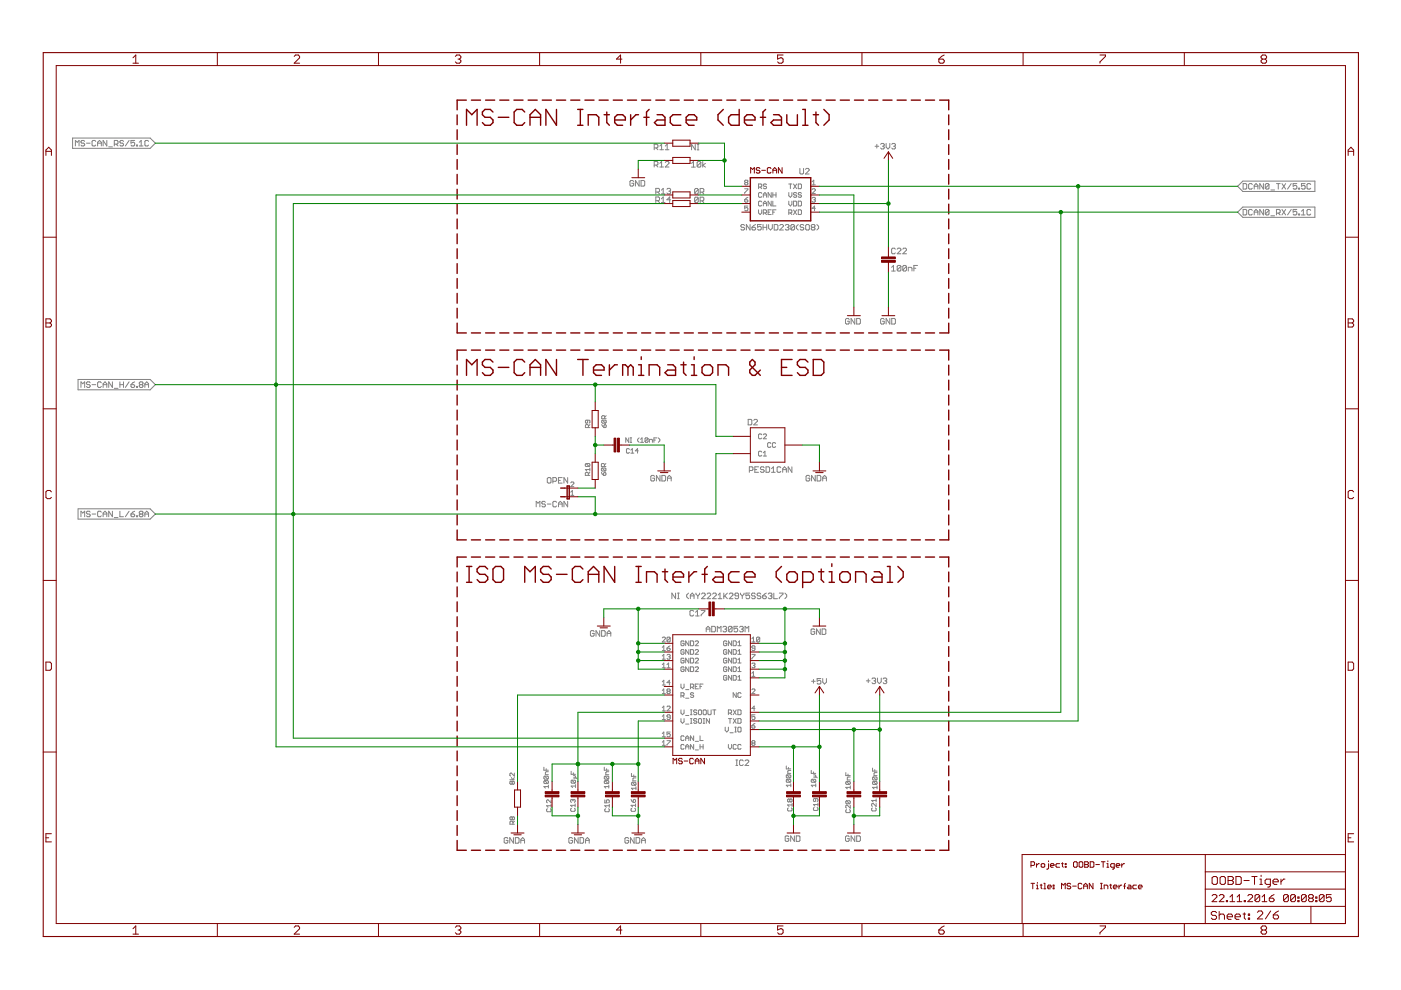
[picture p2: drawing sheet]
<svg xmlns="http://www.w3.org/2000/svg" width="297mm" height="210mm" viewBox="0 0 297 210" stroke-linecap="round" stroke-linejoin="round" font-family="sans-serif">
<g fill="none" stroke="#808080" stroke-width=".21">
<path d="M15.4 29.3h16.4l1.1 1.1-1.1 1.1h-16.4zM16 30.9v-1.1l.4 .4 .4-.4v1.1M17.9 30l-.2-.2h-.3l-.2 .4 .2 .2h.3l.2 .4-.2 .1h-.3l-.2-.1M18.3 30.4h.8M20.3 30l-.2-.2h-.4l-.2 .2v.8l.2 .1h.4l.2-.1M20.7 30.9v-.7l.4-.4 .4 .4v.7M20.7 30.4h.8M22.6 29.8v1.1l-.7-1.1v1.1M23.1 31.1h.7M24.2 30.6h.6l.2-.2v-.4l-.2-.2h-.6v1.1M24.6 30.6l.4 .3M26.2 30l-.2-.2h-.4l-.2 .2 .2 .4h.4l.2 .4-.2 .1h-.4l-.2-.1"/>
<path d="M27.4 29.8l-.8 1.1M28.6 29.8h-.8v.6l.4-.2 .4 .2v.4l-.2 .1h-.4l-.2-.1M29 30.8h.1v.1h-.1zM29.5 30.9h.8M29.5 30.2l.4-.4v1.1M31.5 30l-.2-.2h-.4l-.2 .2v.8l.2 .1h.4l.2-.1M134.3 38.5l-.2-.2h-.3l-.2 .2v.7l.2 .3h.3l.2-.3v-.3h-.4M135.5 38.3v1.2l-.8-1.2v1.2M135.9 38.3h.6l.2 .2v.7l-.2 .3h-.6zM138.7 35h.6l.2-.2v-.4l-.2-.2h-.6v1.2M138.7 31.4h.6l.2-.2v-.4l-.2-.2h-.6v1.1M139.1 35l.4 .4"/>
<path d="M139.1 31.4l.4 .3M139.9 35.4h.8M139.9 31.7h.8M139.9 34.6l.4-.4v1.2M139.9 31l.4-.4v1.1M141.1 34.4l.2-.2h.3l.2 .2v.2l-.7 .8h.7M141.1 31.7h.7M141.1 31l.4-.4v1.1M146.6 34.6l.4-.4v1.2M146.6 35.4h.8M147.4 30.6v1.2l-.8-1.2v1.2M147.8 31.8h.4"/>
<path d="M147.8 30.6h.4M148 30.6v1.2M148.6 34.5v.7l-.2 .2h-.4l-.2-.2M148.6 34.5l-.2-.3h-.4l-.2 .3v.7M148.6 34.5l-.8 .7M149 34.2v1.2M149.6 34.6l-.6 .4 .6 .4M158.1 38.7l-.2 .2 .2 .3h.3l.2-.2-.2-.3M158.1 38.7l-.2-.2 .2-.3 .5 .2-.2 .3M158.1 38.7h.3M160.8 39.7h.5l.2-.2v-.3l-.2-.2h-.5v1M161.2 39.7l.3 .3"/>
<path d="M162.5 39.2l-.2-.2-.5 .2 .2 .3h.3l.2 .2-.2 .3h-.3l-.2-.2M167.2 39h.7M167.6 39v1M168.2 39l.7 1M168.9 39l-.7 1M169.2 39h.6l.1 .2v.6l-.1 .2h-.6zM169.6 35.7v1l.2 .2h.4l.2-.2v-1M170.8 35.9l.2-.2h.4l.2 .2v.2l-.8 .8h.8M172.2 39.2h.7M172.2 38.5l.3-.3v1M185.5 31h.8M185.9 30.6v.8"/>
<path d="M186.7 30.6l.2-.2h.4l.2 .2-.2 .4M187.1 31h.2M187.3 31l.2 .2-.2 .4h-.4l-.2-.2M187.9 30.4v.8l.4 .4 .4-.4v-.8M189.1 30.6l.2-.2h.4l.1 .2-.1 .4M189.4 31h.3M189.7 31l.1 .2-.1 .4h-.4l-.2-.2M262.4 39.5l1.1-1.1h15.3v2.2h-15.3zM263.6 38.9h.5l.2 .2v.8l-.2 .2h-.5zM265.5 39.1l-.2-.2h-.4l-.2 .2v.8l.2 .2h.4l.2-.2M265.9 39.5h.8M267.9 38.9v1.2l-.8-1.2v1.2"/>
<path d="M269 39.1l-.1-.2h-.4l-.2 .2v.8M269 39.1v.8l-.1 .2h-.4l-.2-.2M269 39.1l-.7 .8M270.6 38.9h.8M271 38.9v1.2M271.8 38.9l.8 1.2M272.6 38.9l-.8 1.2M273.8 38.9l-.8 1.2M275 38.9h-.8v.6l.4-.2 .4 .2v.4l-.3 .2h-.3l-.2-.2M275.3 39.9h.2v.2h-.2zM276.7 38.9h-.8v.6l.4-.2 .4 .2v.4l-.2 .2h-.4l-.2-.2M277.9 39.1l-.2-.2h-.4l-.2 .2v.8l.2 .2h.4l.2-.2"/>
<path d="M139 40.7h.6l.2-.2v-.4l-.2-.2h-.6v1.2M139 42.5h.6l.2-.1v-.4l-.2-.2h-.6v1.1M139.4 40.7l.4 .4M139.4 42.5l.4 .4M140.2 41.1h.8M140.2 40.3l.4-.4v1.2M140.2 42.2l.4-.4v1.1M140.2 42.9h.8M141.4 40.1l.2-.2h.4l.2 .2-.2 .4M141.8 40.5h.2M142 40.5l.2 .2-.2 .4h-.4l-.2-.2M142.2 42.4h-.8l.6-.6v1.1"/>
<path d="M148 40.2l-.2-.2h-.3l-.2 .2v.7M148 42l-.2-.2h-.3l-.2 .2v.8M148 40.2v.7l-.2 .2h-.3l-.2-.2M148 42v.8l-.2 .2h-.3l-.2-.2M148 40.2l-.7 .7M148 42l-.7 .8M148.4 40.7h.6l.2-.1v-.4l-.2-.2h-.6v1.1M148.4 42.6h.6l.2-.2v-.4l-.2-.2h-.6v1.2M148.8 40.7l.4 .4M148.8 42.6l.4 .4M157.9 47.8l-.3-.2h-.3l-.2 .4 .2 .2h.3l.3 .4-.3 .2h-.3l-.2-.2M157.9 40h.7l-.7 1"/>
<path d="M157.9 42.4h.5l.2 .3-.2 .2h-.3l-.2-.2zM158.6 43.7h-.7v.5l.3-.2 .4 .2v.3l-.2 .2h-.3l-.2-.2M158.6 41.8l-.7 .6M159 47.6v1.2l-.8-1.2v1.2M159.4 48.2h.6l.2 .4-.2 .2h-.4l-.2-.2zM160.2 47.6l-.8 .6M160.8 44.5v.6l.4 .4 .3-.4v-.6M161.4 47.6h-.8v.6l.4-.2 .4 .2v.4l-.2 .2h-.4l-.2-.2M161.5 41l-.2-.2h-.3l-.2 .2v.7l.2 .1 .5-.1M161.5 42.8l-.2-.1h-.3l-.2 .1v.7l.2 .2h.3l.2-.2M161.8 48.2h.8M161.8 47.6v1.2"/>
<path d="M161.8 43.7v-.7l.4-.3 .3 .3v.7M161.8 41.8v-.6l.4-.4 .3 .4v.6M161.8 45.1h.5l.2-.4-.2-.2h-.5v1M161.8 43.2h.7M161.8 41.3h.7M162.2 45.1l.3 .4M162.6 47.6v1.2M162.9 45h.3M163 47.6v.8l.4 .4 .3-.4v-.8M163.5 40.8v1l-.6-1v1M163.5 44.5h-.6v1h.6M163.5 42.7v1l-.6-1v1"/>
<path d="M163.9 45h.3M163.9 40.8v1M163.9 42.7v1h.6M163.9 41.3h.6M164.1 47.6h.6l.2 .2v.8l-.2 .2h-.6zM164.5 44.5h-.6v1M164.5 40.8v1M165.3 47.8l.2-.2h.4l.2 .2v.2l-.8 .8h.8M166.5 47.8l.2-.2h.4l.2 .2-.2 .4M166.9 48.2h.2M167.1 48.2l.2 .2-.2 .4h-.4l-.2-.2M167.2 40.8v.7l.4 .3 .3-.3v-.7"/>
<path d="M167.2 42.7v.6l.4 .4 .3-.4v-.6M167.2 45.1h.5l.2-.4-.2-.2h-.5v1M167.6 45.1l.3 .4M168.2 42.7h.5l.2 .1v.7l-.2 .2h-.5zM168.2 44.5l.7 1M168.5 47.8v.8l-.2 .2h-.4l-.2-.2M168.5 47.8l-.2-.2h-.4l-.2 .2v.8M168.5 47.8l-.8 .8M168.9 41l-.2-.2h-.3l-.2 .2 .2 .3h.3l.2 .2-.2 .3-.5-.1M168.9 44.5l-.7 1M169.2 47.6l-.4 .4v.4l.4 .4M169.2 44.5h.6l.1 .2v.6l-.1 .2h-.6z"/>
<path d="M169.2 42.7h.6l.1 .1v.7l-.1 .2h-.6zM169.9 41l-.1-.2h-.4l-.2 .2 .2 .3h.4l.1 .2-.1 .3-.6-.1M170.4 47.8l-.2-.2h-.4l-.1 .2 .1 .4h.4l.2 .2-.2 .4h-.4l-.1-.2M170.8 47.8l.2-.2h.4l.2 .2v.8l-.2 .2h-.4l-.2-.2zM172.2 48.2l-.2-.2 .2-.4h.4l.2 .2-.2 .4M172.2 48.2l-.2 .2 .2 .4h.4l.2-.2-.2-.4M172.2 48.2h.4M172.2 42l.2-.2h.3l.2 .2-.2 .4M172.2 40.2l.2-.2h.3l.2 .2v.2l-.7 .6h.7M172.5 42.4h.2M172.7 42.4l.2 .1-.2 .4h-.3l-.2-.2M172.9 44.2h-.7l.5-.5v1"/>
<path d="M173.2 47.6l.4 .4v.4l-.4 .4M189 56.7l.4-.4v1.2M189 57.5h.8M189.8 52.8l-.2-.2h-.3l-.3 .2v.8l.3 .2h.3l.2-.2M190.2 52.8l.2-.2h.4l.2 .2v.2l-.8 .8h.8M191 56.5v.8l-.2 .2h-.4l-.2-.2M191 56.5l-.2-.2h-.4l-.2 .2v.8M191 56.5l-.8 .8M191.4 52.8l.2-.2h.4l.2 .2v.2l-.8 .8h.8M192.2 56.5v.8l-.2 .2h-.4l-.2-.2M192.2 56.5l-.2-.2h-.4l-.2 .2v.8M192.2 56.5l-.8 .8"/>
<path d="M192.6 57.5v-.8h.6l.2 .2v.6M193.8 56.9h.4M194.5 56.3h-.7v1.2M262.4 45l1.1-1.1h15.3v2.2h-15.3zM263.6 44.4h.5l.2 .2v.8l-.2 .2h-.5zM265.5 44.6l-.2-.2h-.4l-.2 .2v.8l.2 .2h.4l.2-.2M265.9 45.6v-.8l.4-.4 .4 .4v.8M265.9 45h.8M265.9 40.1v-.8l.4-.4 .4 .4v.8M267.9 44.4v1.2l-.8-1.2v1.2M269 44.6v.8l-.1 .2h-.4l-.2-.2M269 44.6l-.1-.2h-.4l-.2 .2v.8"/>
<path d="M269 44.6l-.7 .8M269.5 45.8h.7M269.5 40.3h.7M270.6 45.2h.6l.2-.2v-.4l-.2-.2h-.6v1.2M271 45.2l.4 .4M271.8 44.4l.8 1.2M272.6 44.4l-.8 1.2M273.8 44.4l-.8 1.2M275 44.4h-.8v.6l.4-.2 .4 .2v.4l-.3 .2h-.3l-.2-.2M275.3 45.4h.2v.2h-.2zM275.9 45.6h.8M275.9 44.8l.4-.4v1.2"/>
<path d="M277.9 44.6l-.2-.2h-.4l-.2 .2v.8l.2 .2h.4l.2-.2M180 67.7l-.1-.2h-.4l-.2 .2v.8l.2 .2h.4l.1-.2v-.4h-.3M181.2 67.5v1.2l-.8-1.2v1.2M181.6 67.5h.6l.2 .2v.8l-.2 .2h-.6zM187.5 67.7l-.2-.2h-.4l-.2 .2v.8l.2 .2h.4l.2-.2v-.4h-.4M188.7 67.5v1.2l-.8-1.2v1.2M189.1 67.5h.6l.1 .2v.8l-.1 .2h-.6zM16.6 80.5h15.2l1.1 1.1-1.1 1.1h-15.2zM17.2 82.1v-1.1l.3 .4 .4-.4v1.1M19.1 81.2l-.2-.2h-.4l-.2 .2 .2 .4h.4l.2 .1-.2 .4h-.4l-.2-.2M19.5 81.6h.8M21.5 81.2l-.2-.2h-.4l-.2 .2v.7l.2 .2h.4l.2-.2"/>
<path d="M21.9 82.1v-.7l.4-.4 .3 .4v.7M21.9 81.6h.7M23.8 81v1.1l-.7-1.1v1.1M24.2 82.3h.8M25.4 81v1.1M25.4 81.6h.8M26.2 81v1.1M27.4 81l-.8 1.1M27.8 81.6h.6l.2 .3-.2 .2h-.4l-.2-.2zM28.6 81l-.8 .6M29 81.9h.1v.2h-.1zM29.7 81.6l-.2-.2 .2-.4h.4l.2 .2-.2 .4"/>
<path d="M29.7 81.6l-.2 .1 .2 .4h.4l.2-.2-.2-.3M29.7 81.6h.4M30.7 82.1v-.7l.4-.4 .4 .4v.7M30.7 81.6h.8M124.3 98.3l-.2 .5 .2 .1h.6M124.3 98.3h.6l.2 .1-.2 .5M124.3 98.3l.6 .6M124.6 89.1l-.2 .6-.3-.1 .2-.5h.6l.2 .1-.2 .5M124.8 90.7v-.5l-.5-.2-.2 .7h1M125.1 99.5h-1l.3 .4M125.1 99.2v.7M125.1 90l-.3 .3"/>
<path d="M127.6 90l.5 .7M127.7 99.2l-.2 .2 .2 .5h.6M127.7 99.2h.6l.2 .2-.2 .5M127.7 99.2l.6 .7M127.7 89.1h.7l.1 .1-.1 .5M127.7 89.1l-.1 .1v.4l.1 .1h.7M127.7 89.1l.7 .6M128.1 98.9v-.5l-.4-.1-.2 .6h1M128.2 88.8v-.5l-.1-.2h-.4l-.1 .2v.5h.9M128.2 90l.3 .2-.1 .5h-.3zM128.5 98.3l-.4 .3M128.5 88.1l-.3 .4"/>
<path d="M133.3 92.8v1l-.6-1v1M133.5 95.3l-.2-.2-.5 .2v.6l.2 .2 .5-.2M133.6 93.8h.3M133.6 92.8h.3M133.8 96.1h.6M133.8 95.4l.3-.3v1M133.8 92.8v1M135.3 95.6h-.6l.5-.5v1M135.5 92.8l-.3 .4v.3l.3 .3M135.8 93.8h.6M135.8 93.2l.3-.4v1M137.4 93v.6l-.2 .2h-.3l-.1-.2"/>
<path d="M137.4 93l-.5-.2-.1 .2v.6M137.4 93l-.6 .6M137.7 93.8v-.6h.5l.1 .1v.5M138.6 93.3h.4M139.3 92.8h-.7v1M139.6 92.8l.3 .4v.3l-.3 .3M158.6 88.9h.6l.2 .2v.8l-.2 .2h-.6zM158.9 99.8h.5l.2-.2v-.4l-.2-.2h-.5v1.1M159.8 89.1l.2-.2h.4l.2 .2v.2l-.8 .8h.8M160 99.6h.4M160.8 99h-.8v1.1h.8M161.5 92.2l-.2-.2h-.3l-.2 .2v.7l.2 .1h.3l.2-.1"/>
<path d="M161.5 95.8l-.2-.1h-.3l-.2 .1v.7l.2 .2h.3l.2-.2M161.8 92.2l.2-.2h.3l.2 .2-.7 .8h.7M161.8 96.7h.7M161.8 96l.4-.3v1M162 99.2l-.2-.2h-.4l-.2 .2 .2 .4h.4l.2 .2-.2 .3h-.4l-.2-.2M162.4 99h.6l.2 .2v.7l-.2 .2h-.6zM163.4 94l-.1-.1h-.4l-.1 .1v.7l.1 .1h.4l.1-.1M163.6 99.4l.4-.4v1.1M164.4 94l-.1-.1h-.4l-.1 .1v.7l.1 .1h.4l.1-.1M165.5 99.2l-.1-.2h-.4l-.2 .2v.7l.2 .2h.4l.1-.2M165.9 99.6h.8M167.9 99v1.1l-.8-1.1v1.1"/>
<path d="M16.6 107.9h15.2l1.1 1.1-1.1 1.1h-15.2zM17.2 109.6v-1.2l.3 .4 .4-.4v1.2M19.1 108.6l-.2-.2h-.4l-.2 .2 .2 .4h.4l.2 .2-.2 .4h-.4l-.2-.2M19.5 109h.8M21.5 108.6l-.2-.2h-.4l-.2 .2v.8l.2 .2h.4l.2-.2M21.9 109h.7M21.9 109.6v-.8l.4-.4 .3 .4v.8M23.8 108.4v1.2l-.7-1.2v1.2M24.2 109.7h.8M25.4 108.4v1.2h.8M27.4 108.4l-.8 1.2M27.8 109h.6l.2 .4-.2 .2h-.4l-.2-.2z"/>
<path d="M28.6 108.4l-.8 .6M29 109.4h.1v.2h-.1zM29.7 109l-.2-.2 .2-.4h.4l.2 .2-.2 .4M29.7 109h.4M29.7 109l-.2 .2 .2 .4h.4l.2-.2-.2-.4M30.7 109h.8M30.7 109.6v-.8l.4-.4 .4 .4v.8M113.7 107.5v-1.2l.4 .4 .4-.4v1.2M115.6 106.5l-.2-.2h-.3l-.2 .2 .2 .4h.3l.2 .2-.2 .4h-.3l-.2-.2M116 101.5l.2-.2h.4l.2 .2v.7l-.2 .2h-.4l-.2-.2zM116 106.9h.8M117.2 102h.6l.2-.1v-.4l-.2-.2h-.6v1.1"/>
<path d="M118 106.5l-.2-.2h-.4l-.2 .2v.8l.2 .2h.4l.2-.2M118.4 107.5v-.8l.4-.4 .4 .4v.8M118.4 101.9h.4M118.4 106.9h.8M119.2 101.3h-.8v1.1h.8M120.4 101.3v1.1l-.8-1.1v1.1M120.4 106.3v1.2l-.8-1.2v1.2M121 102.4l.2-.2 .5 .2-.7 .8h.7M121 104.4l.3-.4v1M121 105h.7M124.7 100.8v-.5l-.1-.1h-.3l-.2 .1v.5h1M125.1 100.2l-.4 .3"/>
<path d="M127.5 100.2l.5 .6M128 100.3l.3-.1 .2 .4-.5 .2zM138.8 101l-.2-.2h-.4l-.2 .2v.8l.2 .2h.4l.2-.2v-.4h-.4M139.9 100.8v1.2l-.7-1.2v1.2M140.3 100.8h.6l.2 .2v.8l-.2 .2h-.6zM141.5 101.4h.8M141.5 102v-.8l.4-.4 .4 .4v.8M163.6 100.1h.8M165.9 100.1v-.7l.4-.4 .4 .4v.7M171.7 101l-.2-.2h-.4l-.2 .2v.8l.2 .2h.4l.2-.2v-.4h-.4M172.8 100.8v1.2l-.7-1.2v1.2M173.2 100.8h.6l.2 .2v.8l-.2 .2h-.6z"/>
<path d="M174.4 102v-.8l.4-.4 .4 .4v.8M174.4 101.4h.8M126 133.9l-.2-.2h-.4l-.2 .2v.8l.2 .2h.4l.2-.2v-.4h-.4M127.1 133.7v1.2l-.7-1.2v1.2M127.6 133.7h.5l.2 .2v.8l-.2 .2h-.5zM128.7 134.3h.8M128.7 134.9v-.8l.4-.4 .4 .4v.8M140.4 135.3l.2-.2 .5 .2-.7 .8h.7M140.4 137.3l.3-.4v1M140.4 139.1l.3-.4v1.1M140.4 137.9h.7M140.4 139.8h.7"/>
<path d="M141.4 137.4h.5l.2 .4-.2 .1h-.3zM141.4 138.9l.2-.2h.3l.2 .2-.2 .4M141.8 139.3h.1M141.9 139.3l.2 .1-.2 .4h-.3l-.2-.2M142.1 135.3v.6l-.2 .2h-.3l-.2-.2M142.1 135.3l-.2-.2h-.3l-.2 .2v.6M142.1 135.3l-.7 .6M142.1 136.9l-.7 .5M143.2 125.8v1.1l-.7-1.1v1.1M143.6 126.9h.4M143.6 125.8h.4M143.8 125.8v1.1"/>
<path d="M145 139.7l-.1-.1-.5 .1v.7l.5 .2 .1-.2v-.3h-.3M145 136.1l-.1-.2-.5 .2v.6l.5 .2 .1-.2v-.3h-.3M145 137.9l-.1-.2-.5 .2v.7l.5 .1 .1-.5h-.3M146 125.8l-.4 .4v.3l.4 .4M146 135.9v1l-.6-1v1M146 137.7v1l-.6-1v1M146 139.6v1l-.6-1v1M146.4 126.9v-.7l.4-.4 .4 .4v.7M146.4 126.3h.8M146.4 135.9h.5l.2 .2v.6l-.2 .2h-.5zM146.4 137.7h.5l.2 .2v.7l-.2 .1h-.5zM146.4 139.6h.5l.2 .1v.7l-.2 .2h-.5z"/>
<path d="M147.1 129.6l-.2-.2h-.4l-.2 .2v.8l.2 .2h.4l.2-.2M147.4 136.1l.2-.2h.3l.2 .2-.7 .8h.7M147.4 137.9l.2-.2h.3l.2 .2v.2l-.7 .6h.7M147.4 139.7l.2-.1h.3l.2 .1-.7 .9h.7M147.5 130.6h.8M147.5 129.8l.4-.4v1.2M147.6 125.8v.2l.4 .3M148 126.3v.6M148.3 125.8v.2l-.3 .3M148.7 129.4h.7v.2l-.7 .8v.2M148.7 126l.2-.2h.4l.2 .2v.2l-.8 .7h.8M149.7 134v-.8l.4-.4 .4 .4v.8"/>
<path d="M149.7 133.4h.8M149.9 126l.2-.2h.4l.2 .2v.2l-.8 .7h.8M150.9 132.8h.6l.2 .2v.8l-.2 .2h-.6zM151.1 126l.2-.2h.4l.2 .2v.2l-.8 .7h.8M152.1 134v-1.2l.4 .4 .4-.4v1.2M152.3 126.9h.8M152.3 126.2l.4-.4v1.1M153.3 133l.2-.2h.3l.3 .2-.3 .4M153.5 125.8v1.1M153.6 133.4h.2M153.6 126.3l.6 .6M153.8 133.4l.3 .2-.3 .4h-.3l-.2-.2"/>
<path d="M154.1 136.1l-.2-.2h-.3l-.2 .2v.6l.2 .2h.3l.2-.2v-.3h-.3M154.1 137.9l-.2-.2h-.3l-.2 .2v.7l.2 .1h.3l.2-.1v-.4h-.3M154.1 139.7l-.2-.1h-.3l-.2 .1v.7l.2 .2h.3l.2-.2v-.3h-.3M154.2 125.8l-.7 .7M154.6 126l.2-.2h.4l.2 .2v.2l-.8 .7h.8M155.1 135.9v1l-.7-1v1M155.1 137.7v1l-.7-1v1M155.1 139.6v1l-.7-1v1M155.2 133v.8l-.2 .2h-.4l-.2-.2M155.2 133l-.2-.2h-.4l-.2 .2v.8M155.2 133l-.8 .8M155.4 135.9h.5l.2 .2v.6l-.2 .2h-.5z"/>
<path d="M155.4 137.7h.5l.2 .2v.7l-.2 .1h-.5zM155.4 139.6h.5l.2 .1v.7l-.2 .2h-.5zM156.4 132.8h-.8v.6l.4-.2 .4 .2v.4l-.2 .2h-.4l-.2-.2M156.4 136.2l.4-.3v1M156.4 138.1l.4-.4v1M156.4 139.9l.4-.3v1M156.4 136.9h.7M156.4 138.7h.7M156.6 126.3h-.6l-.2-.1 .2-.4h.4l.2 .2v.7l-.2 .2h-.4l-.2-.2M156.8 133l.2-.2h.4l.2 .2-.2 .4M157 125.8v.2l.4 .3M157.2 133.4h.2"/>
<path d="M157.4 133.4l.2 .2-.2 .4h-.4l-.2-.2M157.4 126.3v.6M157.8 125.8v.2l-.4 .3M158 134v-1.2l.4 .4 .3-.4v1.2M158.9 125.8h-.7v.5l.4-.1 .3 .1v.4l-.2 .2h-.4l-.1-.2M159.4 138.7h.7l-.7 1.1M159.4 135.4l.3-.3v1M159.4 136.1h.7M160.1 137.4h-.5l-.2-.1 .2-.4 .5 .2v.7l-.2 .1-.5-.1M160.1 126l-.2-.2h-.4l-.2 .4 .2 .1h.4l.2 .4-.2 .2h-.4l-.2-.2M161.1 135.3v.6l-.2 .2h-.3l-.2-.2M161.1 135.3l-.2-.2h-.3l-.2 .2v.6"/>
<path d="M161.1 135.3l-.7 .6M161.3 126l-.2-.2h-.4l-.2 .4 .2 .1h.4l.2 .4-.2 .2h-.4l-.2-.2M161.7 126.3h.6l.2 .4-.2 .2h-.4l-.2-.2zM162.5 125.8l-.8 .5M162.9 126l.2-.2h.4l.2 .2-.2 .3M163.3 126.3h.2M163.5 126.3l.2 .2-.2 .4h-.4l-.2-.2M164.1 125.8v1.1h.7M165.2 125.8h.8v.2l-.8 .7v.2M166.4 125.8l.4 .4v.3l-.4 .4M172.7 133.5l-.2-.2h-.4l-.1 .2v.8l.1 .2h.4l.2-.2v-.4h-.4M173.9 133.3v1.2l-.8-1.2v1.2"/>
<path d="M174.3 133.3h.6l.2 .2v.8l-.2 .2h-.6zM140.4 146.4l.3-.3v1M140.4 140.9l.3-.3v1M140.4 144.6l.3-.4v1M140.4 150.1l.3-.4v1M140.4 151.9l.3-.3v.9M140.4 155.5l.3-.3v1M140.4 157.4l.3-.4v1M140.4 147.1h.7M140.4 141.6h.7M140.4 158h.7M140.4 156.2h.7"/>
<path d="M140.4 152.5h.7M140.4 145.2h.7M140.4 150.7h.7M141.4 149.9l.2-.2h.3l.2 .2-.7 .8h.7M141.4 157h.7l-.7 1M141.4 141.6h.7M141.4 140.9l.4-.3v1M141.6 146.6l-.2 .1 .2 .4h.3l.2-.2-.2-.3M141.6 146.6l-.2-.2 .2-.3h.3l.2 .1-.2 .4M141.6 146.6h.3M142.1 152.1h-.5l-.2-.2 .2-.3h.3l.2 .1v.7l-.2 .1h-.3l-.2-.1M142.1 155.2h-.7v.5l.4-.2 .3 .2v.3l-.2 .2h-.3l-.2-.2"/>
<path d="M142.1 144.7h-.7l.5-.5v1M144.4 145v.7l.3 .3 .3-.3v-.7M144.4 147.5h.5l.1-.5-.1-.1h-.5v1M144.4 150.5v.7l.3 .3 .3-.3v-.7M144.4 152.4v.6l.3 .4 .3-.4v-.6M144.7 147.5l.3 .4M145 141.5l-.1-.1-.5 .1v.7l.5 .2 .1-.2v-.3h-.3M145 156.2l-.1-.2-.5 .2v.6l.1 .2 .5-.2M145 158l-.1-.2-.5 .2v.7l.1 .1 .5-.1M145.4 148h.6M145.4 157v-.7l.3-.3 .3 .3v.7M145.4 158.8v-.6l.3-.4 .3 .4v.6"/>
<path d="M145.4 158.3h.6M145.4 156.5h.6M145.4 153.5h.6M145.4 146.2h.6M145.4 151.7h.6M146 141.4v1l-.6-1v1M146.4 145.7h.5l.2-.2v-.3l-.2-.2h-.5v1M146.4 141.4h.5l.2 .1v.7l-.2 .2h-.5zM146.4 153.4h.3M146.4 152.4h.3M146.4 151.5h.3M146.4 150.5h.3"/>
<path d="M146.6 150.5v1M146.6 152.4v1M146.7 145.7l.4 .3M147.1 147l-.2-.1h-.3l-.2 .3 .5 .2 .2 .3-.2 .2h-.3l-.2-.2M147.1 156v1l-.7-1v1M147.1 157.8v1l-.7-1v1M147.4 141.5l.2-.1 .5 .1-.7 .9h.7M147.4 159h.7M147.4 157.2h.7M147.4 145.5h.3M147.7 150.7l-.1-.2h-.4l-.1 .4 .1 .1h.4l.1 .4-.1 .1h-.4l-.1-.1M147.7 152.5l-.1-.1h-.4l-.1 .3 .1 .2h.4l.1 .3-.1 .2h-.4l-.1-.2"/>
<path d="M148.1 145h-.7v1h.7M148.1 150.7l.2-.2 .4 .2v.7l-.1 .1-.5-.1zM148.3 152.4l.4 .1v.7l-.1 .2-.5-.2v-.7zM148.4 158.3h.7M148.4 156v1h.7M148.4 157.8v1M148.4 145.5h.3M149.1 150.7l.1-.2h.4l.2 .2v.7l-.2 .1h-.4l-.1-.1zM149.1 145h-.7v1M149.1 157.8v1M149.1 153.4h.3M149.1 152.4h.3"/>
<path d="M149.2 152.4v1M150.1 150.5v.9l.2 .1h.3l.2-.1v-.9M150.4 152.4v1l-.6-1v1M151.1 150.5h.7M151.4 150.5v1M153.8 154.2v.7l.3 .3 .3-.3v-.7M154.1 143.4l-.2-.2h-.3l-.2 .2v.7l.2 .1 .5-.1v-.4h-.3M154.1 141.5l-.2-.1-.5 .1v.7l.2 .2h.3l.2-.2v-.3h-.3M154.4 151.2h.5l.2-.2v-.3l-.2-.2h-.5v1M154.4 157.8v.7l.4 .3 .3-.3v-.7M154.4 152.4h.7M154.8 152.4v1"/>
<path d="M154.8 155.4h.6M154.8 151.2l.3 .3M155.1 141.4v1l-.7-1v1M155.1 143.2v1l-.7-1v1M155.4 141.4h.5l.2 .1v.7l-.2 .2h-.5zM155.4 143.2h.5l.2 .2v.7l-.2 .1h-.5zM155.4 152.4l.7 1M155.4 150.5l.7 1M155.8 155.2h.3M155.8 154.2h.3M156 154.2v1M156.1 158l-.2-.2-.5 .2v.7l.2 .1 .5-.1"/>
<path d="M156.1 146.9v1l-.7-1v1M156.1 152.4l-.7 1M156.1 150.5l-.7 1M156.4 150.5h.6l.1 .2v.7l-.1 .1h-.6zM156.4 152.4h.6l.1 .1v.7l-.1 .2h-.6zM156.4 144.2h.7M156.4 141.7l.4-.3v1M156.4 143.6l.4-.4v1M156.4 142.4h.7M156.4 140.6h.7M156.6 154.2h.4l.1 .1v.7l-.1 .2h-.4l-.2-.2v-.7zM157.1 147l-.1-.1h-.4l-.2 .1v.7l.2 .2h.4l.1-.2"/>
<path d="M157.1 158l-.1-.2h-.4l-.2 .2v.7l.2 .1 .5-.1M159.4 146.2l.2-.1 .5 .1-.7 .9h.7M159.4 140.7l.5-.1 .2 .1-.2 .4M159.4 153.9h.5l.2 .3-.5 .2-.2-.2zM159.4 142.7l.3-.3v1M159.4 143.4h.7M159.6 157.5l-.2-.1 .2-.4 .5 .2-.2 .3M159.6 157.5l-.2 .2 .2 .3 .5-.1-.2-.4M159.6 157.5h.3M159.7 141.1h.2M159.9 141.1l.2 .1-.2 .4-.5-.2M160.1 151.6h-.7v.5l.3-.2 .4 .2-.2 .4-.5-.1"/>
<path d="M160.1 153.4l-.7 .5M160.1 150.2h-.7l.5-.5v1M172.1 144.4h.7M172.5 144.1v.7M174 143.9h-.8v.5l.5-.1 .3 .1v.4l-.2 .2h-.4l-.2-.2M174.4 143.9v.7l.4 .4 .4-.4v-.7M183.7 144.4h.8M184.1 144v.7M184.9 144l.2-.2h.4l.2 .2-.2 .4M185.3 144.4h.2M185.5 144.4l.2 .1-.2 .4h-.4l-.2-.2M186.1 143.8v.7l.3 .4 .4-.4v-.7"/>
<path d="M187.2 144l.2-.2h.4l.2 .2-.2 .4M187.6 144.4h.2M187.8 144.4l.2 .1-.2 .4h-.4l-.2-.2M107.7 177.8l-.2-.2h-.4l-.2 .2v.8l.2 .2h.4l.2-.2v-.4h-.4M108.1 165.3h1M108.4 164.9l.3 .4 .4-.4M108.6 165.8l-.2-.1-.3 .1 .2 .5 .3-.2M108.6 165.8l.1-.1 .4 .1-.2 .5-.3-.2M108.6 165.8v.3M108.6 173.3l-.2-.1-.3 .1 .2 .5 .3-.1M108.6 173.3v.4M108.6 173.3l.2-.1 .3 .1-.2 .5-.3-.1"/>
<path d="M108.8 174.8v-.5l-.2-.2h-.3l-.2 .2v.5h1M108.9 177.6v1.2l-.8-1.2v1.2M109.1 163.9v.6l-.7-.6-.3 .2v.3l.2 .1M109.1 174.1l-.3 .3M109.3 177.6h.5l.2 .2v.8l-.2 .2h-.5zM110.4 178.2h.8M110.4 178.8v-.8l.4-.4 .4 .4v.8M115.3 162.7v.6h1M115.5 164.6l-.2 .1v.3l.2 .2h.6M115.5 164.6h.6l.2 .1-.2 .5M115.5 165.5h.6l.2 .2-.2 .4M115.5 165.5l-.2 .5 .2 .1h.6"/>
<path d="M115.5 165.5l.6 .6M115.5 164.6l.6 .6M115.8 163v.3M116.1 171.5l-.2 .1 .2 .5h.6l.1-.2-.1-.4M116.3 166.8h-1l.3 .3M116.3 166.5v.6M116.3 163.6h-.5l-.2 .2v.5h.7M116.8 169.6v.6l-.6-.6-.3 .1 .2 .5M116.8 170.5v.7M116.8 170.8h-.9l.3 .4M121.1 163.5v.7h.9M121.2 171.4l-.2 .1 .2 .5h.6l.1-.1-.1-.5"/>
<path d="M121.2 165.4h.7l.1 .2-.1 .5M121.2 165.4l-.1 .2 .1 .5h.7M121.2 165.4l.7 .7M121.4 177.8l-.2-.2h-.4l-.2 .2v.8l.2 .2h.4l.2-.2v-.4h-.4M121.5 169.7l-.2-.2-.3 .2 .2 .4M121.5 169.7l.1-.2 .3 .2-.1 .4M121.5 169.7v.1M121.6 165h.6l.1 .1M121.6 164.5h.3l.1 .1-.1 .4M121.6 163.9v.3M121.9 170.8h-.9l.3 .3M121.9 170.4v.7"/>
<path d="M122 166.7h-.9l.3 .3M122 166.3v.7M122.6 177.6v1.2l-.8-1.2v1.2M123 177.6h.5l.2 .2v.8l-.2 .2h-.5zM124.1 178.2h.8M124.1 178.8v-.8l.4-.4 .4 .4v.8M128.1 162.7v.6h1M128.2 169.6v.6h.5l-.2-.5 .5-.1 .2 .1-.2 .5M128.3 164.6l-.2 .1v.3l.2 .2h.6M128.3 165.5l-.2 .5 .2 .1h.6M128.3 165.5h.6l.2 .2-.2 .4M128.3 164.6h.6l.2 .1-.2 .5"/>
<path d="M128.3 165.5l.6 .6M128.3 164.6l.6 .6M128.4 171.5l-.2 .1 .2 .5h.6l.2-.2-.2-.4M128.6 163v.3M129.1 166.8h-1l.3 .3M129.1 163.6h-.5l-.2 .2v.5h.7M129.1 166.5v.6M129.2 170.8h-1l.3 .4M129.2 170.5v.7M133.3 177.8l-.2-.2h-.4l-.2 .2v.8l.2 .2h.4l.2-.2v-.4h-.4M133.8 169.5l.5 .6M133.9 164v.6h.9"/>
<path d="M133.9 171.4l-.1 .1 .1 .5h.7l.1-.1v-.4l-.1-.1M134 165.9l-.1 .4 .1 .2h.7M134 165.9h.7l.1 .1-.1 .5M134 165.9l.7 .6M134.3 169.7l.3-.2 .1 .2v.3l-.4 .1zM134.4 164.3v.3M134.5 177.6v1.2l-.8-1.2v1.2M134.7 170.4v.7M134.7 170.8h-.9l.3 .3M134.8 164.9l-.6 .2v.5h.6M134.8 167.1h-.9l.3 .3M134.8 166.8v.6"/>
<path d="M134.9 177.6h.5l.2 .2v.8l-.2 .2h-.5zM136 178.2h.8M136 178.8v-.8l.4-.4 .4 .4v.8M156 162.3h.4M156 161.1h.4M156.2 161.1v1.2M157.6 161.3l-.2-.2h-.4l-.2 .2v.8l.2 .2h.4l.2-.2M158 161.3l.2-.2h.4l.1 .2v.2l-.7 .8h.7M166.7 162.4v.6h1M166.9 164.3h.6l.2 .1-.2 .5M166.9 165.2h.6l.2 .2v.3l-.2 .2M166.9 165.2l-.2 .5 .2 .2h.6"/>
<path d="M166.9 164.3l-.2 .1 .2 .5h.6M166.9 165.2l.6 .7M166.9 164.3l.6 .6M167.1 171.3l-.1 .1 .1 .5h.7l.1-.1v-.4l-.1-.1M167.2 162.7v.3M167.2 177.4l-.2-.2h-.3l-.2 .2v.8l.2 .2h.3l.2-.2v-.4h-.3M167.4 169.6l.2-.2 .3 .2v.3l-.1 .1-.4-.1M167.4 169.6l-.1-.2-.3 .2 .1 .4 .3-.1M167.4 169.6v.3M167.7 166.5h-1l.3 .3M167.7 166.2v.6M167.7 163.3h-.5l-.2 .2v.5h.7"/>
<path d="M167.9 170.3v.7M167.9 170.7h-.9l.3 .3M168.4 177.2v1.2l-.8-1.2v1.2M168.8 177.2h.6l.2 .2v.8l-.2 .2h-.6zM172 163.3v.7h1M172.2 165.2l-.2 .5 .2 .2h.6M172.2 165.2h.6l.2 .2-.2 .5M172.2 165.2l.6 .7M172.5 164.3l.5 .1-.2 .4M172.5 164.8h.6l.2 .1M172.5 163.7v.3M172.6 171.2l-.1 .2 .1 .4h.6l.2-.1-.2-.5"/>
<path d="M172.9 169.3v.5l-.1 .1-.3-.1 .1-.5h.6l.2 .2v.3l-.2 .1M173 166.5h-1l.3 .3M173 166.2v.6M173.4 170.6h-.9l.3 .3M173.4 170.3v.6M179.3 163.8v.6h1M179.5 165.7l-.2 .1 .2 .5h.6M179.5 165.7h.6l.2 .1-.2 .5M179.5 169.8l-.2 .1 .2 .5h.6M179.5 169.8h.6l.2 .1-.2 .5M179.5 171.7l-.2 .1 .2 .5h.6l.2-.2v-.3l-.2-.1M179.5 165.7l.6 .6"/>
<path d="M179.5 169.8l.6 .6M179.8 164.1v.3M180 177.4l-.1-.2h-.4l-.2 .2v.8l.2 .2h.4l.1-.2v-.4h-.3M180.3 166.9h-1l.3 .4M180.3 164.7h-.5l-.2 .2v.5h.7M180.3 166.6v.7M180.3 170.7v.6l-.8-.6-.2 .2 .2 .4M181.2 177.2v1.2l-.8-1.2v1.2M181.6 177.2h.6l.2 .2v.8l-.2 .2h-.6zM185 171.3l-.2 .1 .2 .5h.6l.2-.1v-.4l-.2-.1M185 162.9v.6h.9M185.1 164.7h.7l.1 .2v.3l-.1 .2"/>
<path d="M185.1 165.7h.7l.1 .1-.1 .5M185.1 165.7l-.1 .1 .1 .5h.7M185.1 164.7l-.1 .5 .1 .2h.7M185.1 165.7l.7 .6M185.1 164.7l.7 .7M185.5 163.2v.3M185.8 170.3v.7l-.8-.7-.2 .2 .2 .5M185.8 169.4v.6M185.8 169.7h-1l.3 .3M185.9 166.9h-.9l.3 .4M185.9 166.6v.7M185.9 163.8h-.4l-.2 .2v.4h.6"/>
</g>
<g fill="none" stroke="#800000" stroke-width=".21">
<path d="M11.9 13.9h273.4v181.9h-273.4zM28.2 12.3l.6-.6v1.7M28.2 13.4h1.2M46.1 11.2v2.7M62.4 12l.3-.3h.5l.3 .3v.3l-1.1 1.1h1.1M80.2 11.2v2.7M96.5 12l.3-.3h.6l.3 .3v.3l-.3 .2M97.1 12.5h.3M97.4 12.5l.3 .3v.3l-.3 .3h-.6l-.3-.3M114.4 11.2v2.7M131.9 12.5h-1.2l.9-.8v1.7M148.6 11.2v2.7"/>
<path d="M166 11.7h-1.1v.8l.6-.2h.2l.3 .2v.6l-.3 .3h-.5l-.3-.3M182.8 11.2v2.7M199.1 12.5h.8l.3 .3v.3l-.3 .3h-.6l-.2-.3zM200.2 11.7l-.6 .3-.5 .5M216.9 11.2v2.7M233.2 11.7h1.2v.3l-1.2 1.1v.3M251.1 11.2v2.7M267.7 12.5l-.3-.2v-.3l.3-.3h.5l.3 .3v.3l-.3 .2M267.7 12.5l-.3 .3v.3l.3 .3h.5l.3-.3v-.3l-.3-.3M267.7 12.5h.5M9.7 33v-1.2l.6-.6 .6 .6v1.2M9.7 32.1h1.2"/>
<path d="M134 37.7h2.7M135.3 35.9v1.8M140.8 34h1.8M140.8 30.4h1.8M142.6 29.7h3.7v1.3h-3.7zM142.6 33.4h3.7v1.2h-3.7zM146.3 34h1.8M146.3 30.4h1.8M157.3 39.5h1.8M159.2 36.7v-1.2l.4 .4 .3-.4v1.2M161.1 35.7l-.2-.2h-.4l-.2 .4 .2 .2h.4l.2 .4-.2 .2h-.4l-.2-.2M161.5 36.1h.8"/>
<path d="M163.5 35.7l-.2-.2h-.4l-.2 .2v.8l.2 .2h.4l.2-.2M163.9 36.1h.8M163.9 36.7v-.8l.4-.4 .4 .4v.8M165.8 35.5v1.2l-.8-1.2v1.2M171.9 39.5h1.8M188.4 32.2v1.8M188.4 32.2l.9 1.4M188.4 32.2l-1 1.4M285.8 32.1h1.2M285.8 33v-1.2l.6-.6 .6 .6v1.2M9.2 50.3h2.7M140.8 43.2h1.8"/>
<path d="M140.8 41.3h1.8M142.6 40.7h3.7v1.3h-3.7zM142.6 42.5h3.7v1.3h-3.7zM146.3 43.2h1.8M146.3 41.3h1.8M157.3 45h1.8M157.3 43.2h1.8M157.3 41.3h1.8M171.9 45h1.8M171.9 43.2h1.8M171.9 41.3h1.8M188.4 52.3v2.2"/>
<path d="M188.4 55.6v2.2M285.3 50.3h2.7M9.7 67.6h.9l.3 .3v.3l-.3 .3 .3 .3v.3l-.3 .2h-.9zM9.7 68.5h.9M179.7 66.9h2.7M181 65.1v1.8M187 66.9h2.7M188.4 65.1v1.8M285.8 67.6h.9l.3 .3v.3l-.3 .3 .3 .3v.3l-.3 .2h-.9zM285.8 68.5h.9M9.2 86.7h2.7M125.5 87h1.3v3.7h-1.3z"/>
<path d="M125.5 98h1.3v3.7h-1.3zM126.2 85.2v1.8M126.2 90.7v1.8M126.2 96.2v1.8M128 94.4h2.2M131.3 94.4h2.2M139.4 99.8h2.8M140.8 98v1.8M155.4 96.2h3.7M155.4 92.5h3.7M159.1 90.7h7.3v7.3h-7.3zM166.4 94.4h3.7"/>
<path d="M172.4 99.8h2.7M173.7 98v1.8M285.3 86.7h2.7M10.9 104.3l-.3-.3h-.6l-.3 .3v1.2l.3 .2h.6l.3-.2M119.8 105.3h2.7M119.8 103.5h2.7M126.2 101.7v1.8M140 100.2h1.6M172.9 100.2h1.6M287 104.3l-.3-.3h-.6l-.3 .3v1.2l.3 .2h.6l.3-.2M9.2 123.1h2.7M126.6 132.7h2.8"/>
<path d="M127.2 133.1h1.6M128 130.9v1.8M140.8 136.4h1.8M140.8 138.2h1.8M142.6 134.6h16.5v25.6h-16.5zM148.1 129.1h2.2M151.4 129.1h2.2M159.1 136.4h1.8M159.1 138.2h1.8M172.4 132.7h2.7M173.7 130.9v1.8M285.3 123.1h2.7"/>
<path d="M9.2 159.4h2.7M9.7 140.4h.9l.3 .3v1.1l-.3 .3h-.9zM140.8 147.4h1.8M140.8 141.9h1.8M140.8 158.3h1.8M140.8 156.5h1.8M140.8 152.9h1.8M140.8 151h1.8M140.8 140.1h1.8M140.8 145.5h1.8M159.1 147.4h1.8M159.1 141.9h1.8"/>
<path d="M159.1 143.7h1.8M159.1 158.3h1.8M159.1 152.9h1.8M159.1 154.7h1.8M159.1 151h1.8M159.1 140.1h1.8M173.7 145.5v1.9M173.7 145.5l-.9 1.4M173.7 145.5l.9 1.4M186.5 145.5v1.9M186.5 145.5l.9 1.4M186.5 145.5l-.9 1.4"/>
<path d="M285.3 159.4h2.7M285.8 140.4h.9l.3 .3v1.1l-.3 .3h-.9zM9.7 177.6h.6M10.9 176.8h-1.2v1.7h1.2M108.4 176.6h2.7M108.9 177h1.6M109.1 167.5h1.3v3.6h-1.3zM109.7 165.7v1.8M109.7 171.1v1.9M109.7 174.8v1.8M117.1 165.7v2.2M117.1 169v2.1"/>
<path d="M121.2 176.6h2.7M121.8 177h1.5M122.5 165.7v2.2M122.5 169v2.1M122.5 174.8v1.8M129.8 165.7v2.2M129.8 169v2.1M134 176.6h2.7M134.5 177h1.6M135.3 165.7v2.2M135.3 169v2.1M135.3 174.8v1.8"/>
<path d="M142.7 161.9v-1.1l.4 .4 .4-.4v1.1M144.7 161l-.2-.2h-.4l-.2 .2 .2 .4h.4l.2 .1-.2 .4h-.4l-.2-.1M145.1 161.4h.7M147 161l-.2-.2h-.4l-.2 .2v.8l.2 .1h.4l.2-.1M147.4 161.4h.8M147.4 161.9v-.7l.4-.4 .4 .4v.7M149.4 160.8v1.1l-.8-1.1v1.1M166.9 176.6h2.7M168.2 165.7v2.2M168.2 169v2.1M168.2 174.8v1.8M173.7 165.7v2.2"/>
<path d="M173.7 169v2.1M179.7 176.6h2.7M181 165.7v2.2M181 169v2.1M181 174.8v1.8M186.5 165.7v2.2M186.5 169v2.1M285.8 177.6h.6M287 176.8h-1.2v1.7h1.2M28.2 196.9l.6-.6v1.8M28.2 198.1h1.2M46.1 195.8v2.8"/>
<path d="M62.4 196.6l.3-.3h.5l.3 .3v.3l-1.1 1.2h1.1M80.2 195.8v2.8M96.5 196.6l.3-.3h.6l.3 .3v.3l-.3 .3M97.1 197.2h.3M97.4 197.2l.3 .3v.3l-.3 .3h-.6l-.3-.3M114.4 195.8v2.8M131.9 197.2h-1.2l.9-.9v1.8M148.6 195.8v2.8M166 196.3h-1.1v.9l.6-.3h.2l.3 .3v.6l-.3 .3h-.5l-.3-.3M182.8 195.8v2.8M199.1 197.2h.8l.3 .3v.3l-.3 .3h-.6l-.2-.3zM200.2 196.3l-.6 .3-.5 .6"/>
<path d="M216.9 195.8v2.8M218.6 183.5h.6l.2-.2v-.4l-.2-.2h-.6v1.2M218.6 187.3h.8M219 187.3v1.1M219.8 183.1v.8M219.8 187.7h.1v.7M219.8 188.4h.4M219.9 187.1v.2M220.3 183.1l-.5 .4M220.5 187.7h.4M220.7 187.5v.8l.2 .1M220.9 183.1h.4l.2 .2v.4l-.2 .2h-.4l-.2-.2v-.4z"/>
<path d="M221.3 187.3h.2v1.1M221.3 188.4h.4M222.1 188.1h.8l-.2-.4h-.4l-.2 .2v.4l.2 .1h.4M222.3 183.1v1l-.4 .2M222.3 182.5v.2M222.7 183.5h.8l-.2-.4h-.4l-.2 .2v.4l.2 .2h.4M223.3 187.7h.2v.2h-.2zM223.3 188.3h.2v.1h-.2zM224.7 183.1h-.6l-.2 .2v.4l.2 .2h.6M225.1 183.1h.3M225.1 188.4v-1.1l.3 .4 .4-.4v1.1M225.3 182.9v.8l.1 .2"/>
<path d="M225.8 183.1h.2v.2h-.2zM225.8 183.7h.2v.2h-.2zM227 187.5l-.2-.2h-.4l-.2 .2 .2 .4h.4l.2 .2-.2 .3h-.4l-.2-.1M227.4 187.9h.8M227.6 182.9l.2-.2h.4l.2 .2v.8l-.2 .2h-.4l-.2-.2zM229 182.7h.4l.2 .2v.8l-.2 .2h-.4l-.2-.2v-.8zM229.4 187.5l-.2-.2h-.4l-.2 .2v.8l.2 .1h.4l.2-.1M229.8 187.9h.7M229.8 188.4v-.7l.4-.4 .3 .4v.7M230 182.7h.5l.3 .2-.3 .4 .3 .4-.3 .2h-.5zM230 183.3h.5M231.1 182.7h.6l.2 .2v.8l-.2 .2h-.6z"/>
<path d="M231.7 187.3v1.1l-.8-1.1v1.1M232.3 183.3h.8M233.2 196.3h1.2v.3l-1.2 1.2v.3M233.3 187.3h.4M233.3 188.4h.4M233.5 182.7h.8M233.5 187.3v1.1M233.9 182.7v1.2M234.1 188.4v-.7h.6l.2 .2v.5M234.7 183.1h.2v.8M234.7 183.9h.4M234.9 182.5v.2"/>
<path d="M235.3 187.7h.4M235.5 187.5v.8l.2 .1M236.1 188.1h.7l-.2-.4h-.3l-.2 .2v.4l.2 .1h.3M236.2 183.9h-.5l-.2-.2v-.4l.2-.2h.5v1l-.3 .2M236.6 183.5h.8l-.2-.4h-.4l-.2 .2v.4l.2 .2h.4M237.2 187.7v.7M237.8 183.1v.8M237.8 187.7h-.2l-.4 .4M238.2 187.9h.4M238.4 183.1h-.2l-.4 .4M238.6 187.3l-.2 .2v.9M239.2 187.7h.4l.2 .2v.5h-.6l-.2-.1 .2-.2h.6"/>
<path d="M241 187.7h-.6l-.2 .2v.4l.2 .1h.6M241.4 188.1h.7l-.1-.4h-.4l-.2 .2v.4l.2 .1h.4M251.1 195.8v2.8M255.5 192.2h29.8M255.5 181.2v14.6M255.5 188.5h29.8M255.5 184.8h29.8M257 186.1l.3-.3h.5l.3 .3v1.1l-.3 .3h-.5l-.3-.3zM257 189.9l.2-.2h.5l.3 .2v.3l-1 1h1M257.9 193.5l-.2-.2h-.6l-.3 .2v.3l.3 .3h.6l.2 .3v.2l-.2 .3h-.6l-.3-.3M258.5 193.3v1.6M258.5 194.1l.3-.3h.5l.3 .3v.8"/>
<path d="M258.5 189.9l.3-.2h.4l.3 .2v.3l-1 1h1M259 185.8h.5l.3 .3v1.1l-.3 .3h-.5l-.3-.3v-1.1zM260 190.9h.3v.3h-.3zM260.2 194.4h1.1v-.3l-.3-.3h-.5l-.3 .3v.5l.3 .3h.5M260.4 185.8h.8l.3 .3v.3l-.3 .3 .3 .3v.2l-.3 .3h-.8zM260.4 186.7h.8M260.8 191.2h1M260.8 190.2l.5-.5v1.5M261.9 194.4h1.1v-.3l-.3-.3h-.6l-.2 .3v.5l.2 .3h.6M262 185.8h.9l.3 .3v1.1l-.3 .3h-.9zM262.3 191.2h1M262.3 190.2l.5-.5v1.5"/>
<path d="M263.5 193.8h.6M263.7 186.7h1.2M263.8 190.9h.3v.3h-.3zM263.8 193.5v1.1l.3 .3M264.6 189.9l.2-.2h.5l.3 .2v.3l-1 1h1M264.7 193.8h.2v.3h-.2zM264.7 194.6h.2v.3h-.2zM265.4 185.8h1.1M266 185.8v1.7M266.6 193.4l.3-.3h.5l.3 .3v.3l-1.1 1.1h1.1M267.1 189.9v1l-.3 .3h-.5l-.2-.3M267.1 189.9l-.3-.2h-.5l-.2 .2v1"/>
<path d="M267.1 189.9l-1 1M267.1 187.5h.6M267.1 186.4h.3v1.1M267.4 185.6v.2M267.6 191.2h1M267.6 190.2l.5-.5v1.5M267.7 197.2l-.3-.3v-.3l.3-.3h.5l.3 .3v.3l-.3 .3M267.7 197.2l-.3 .3v.3l.3 .3h.5l.3-.3v-.3l-.3-.3M267.7 197.2h.5M269.1 190.4h.8l.2 .3v.2l-.2 .3h-.5l-.3-.3zM269.3 187.5h-.8l-.3-.3v-.5l.3-.3h.8v1.4l-.3 .3h-.2M269.4 193.1l-1.1 1.7"/>
<path d="M269.9 187h1.1v-.3l-.3-.3h-.5l-.3 .3v.5l.3 .3h.5M270 194h.8l.3 .3v.3l-.3 .2h-.6l-.2-.2zM270.1 189.7l-1 .7M271.1 193.1l-1.1 .9M271.6 186.4v1.1M272.4 186.4h-.3l-.5 .6M273.2 189.9v1l-.3 .3h-.5l-.3-.3M273.2 189.9l-.3-.2h-.5l-.3 .2v1M273.2 189.9l-1.1 1M274.7 189.9v1l-.3 .3h-.5l-.3-.3M274.7 189.9l-.3-.2h-.5l-.3 .2v1M274.7 189.9l-1.1 1"/>
<path d="M275.2 190.9h.2v.3h-.2zM275.2 190.2h.2v.2h-.2zM276.9 189.9v1l-.2 .3h-.5l-.3-.3M276.9 189.9l-.2-.2h-.5l-.3 .2v1M276.9 189.9l-1 1M277.7 190.4l-.3 .3v.2l.3 .3h.5l.2-.3v-.2l-.2-.3M277.7 190.4l-.3-.2v-.3l.3-.2h.5l.2 .2v.3l-.2 .2M277.7 190.4h.5M277.9 192.2v3.6M279 190.9h.2v.3h-.2zM279 190.2h.2v.2h-.2zM280.7 189.9v1l-.2 .3h-.5l-.3-.3"/>
<path d="M280.7 189.9l-.2-.2h-.5l-.3 .2v1M280.7 189.9l-1 1M282.2 189.7h-1v.7l.5-.2h.3l.2 .2v.5l-.2 .3h-.5l-.3-.3M285.3 181.2h-68.6v14.6"/>
</g>
<g fill="none" stroke="#800000" stroke-width=".3">
<path d="M96.9 24.4v2M96.9 27.5v2.1M96.9 30.7v2M96.9 33.8v2.1M96.9 37v2.1M98.9 21.2h-2v2.1M98.9 26.6v-3.4l1.1 1.1 1.2-1.1v3.4M99.9 21.2h2M103 21.2h1.9M104.5 23.7l-.6-.5h-1.1l-.5 .5v.6l.5 .6h1.1l.6 .5v.6l-.6 .6h-1.1l-.5-.6M105.6 24.9h2.3M106 21.2h1.9"/>
<path d="M109 21.2h1.9M111.3 23.7l-.6-.5h-1.1l-.6 .5v2.3l.6 .6h1.1l.6-.6M112 21.2h1.9M112.4 24.9h2.2M112.4 26.6v-2.3l1.1-1.1 1.1 1.1v2.3M115 21.2h1.9M118 21.2h1.9M118 23.2v3.4l-2.3-3.4v3.4M121 21.2h1.9M122.5 23.2h1.1M122.5 26.6h1.1M123 23.2v3.4"/>
<path d="M124 21.2h1.9M124.7 26.6v-2.3h1.7l.6 .6v1.7M127 21.2h1.9M128.1 24.3h1.1M128.7 23.7v2.3l.5 .6M130 21.2h2M130.3 25.4h2.3v-.5l-.6-.6h-1.1l-.6 .6v1.1l.6 .6h1.1M133 21.2h2M133.7 24.3v2.3M135.4 24.3h-.6l-1.1 1.1M136 21.2h2M136.5 24.9h1.1"/>
<path d="M137.6 23.2l-.5 .5v2.9M139 21.2h2M139.3 24.3h1.1l.6 .6v1.7h-1.7l-.6-.6 .6-.6h1.7M142.1 21.2h1.9M144.4 24.3h-1.7l-.6 .6v1.1l.6 .6h1.7M145.1 21.2h1.9M145.5 25.4h2.2v-.5l-.5-.6h-1.2l-.5 .6v1.1l.5 .6h1.2M148.1 21.2h1.9M151.1 21.2h1.9M153.4 23.2l-1.2 1.1v1.1l1.2 1.2M154.1 21.2h1.9M156.7 23.2v3.4h-1.7l-.5-.6v-1.1l.5-.6h1.7"/>
<path d="M157.1 21.2h1.9M157.8 25.4h2.3v-.5l-.6-.6h-1.1l-.6 .6v1.1l.6 .6h1.1M159.1 37.7h12.8v9.1h-12.8zM160.1 21.2h1.9M161.2 24.9h1.1M162.3 23.2l-.5 .5v2.9M163.1 21.2h2M164 24.3h1.1l.6 .6v1.7h-1.7l-.6-.6 .6-.6h1.7M166.1 21.2h2M166.8 24.3v1.7l.6 .6h1.7v-2.3M169.1 21.2h2M170.2 23.2h.5v3.4"/>
<path d="M170.2 26.6h1.1M172.1 21.2h2M172.4 24.3h1.1M173 23.7v2.3l.5 .6M174.7 23.2l1.1 1.1v1.1l-1.1 1.2M175.2 21.2h1.9M178.2 21.2h1.9M181.2 21.2h1.9M184.2 21.2h1.9M187.2 21.2h1.9M190.2 21.2h1.9M193.2 21.2h1.9"/>
<path d="M196.2 21.2h1.9M199.2 21.2h1.9v2.1M201.1 24.4v2M201.1 27.5v2.1M201.1 30.7v2M201.1 33.8v2.1M201.1 37v2.1M96.9 40.1v2.1M96.9 43.3v2.1M96.9 46.4v2.1M96.9 49.6v2.1M96.9 52.7v2.1"/>
<path d="M96.9 55.9v2.1M96.9 59.1v2M201.1 40.1v2.1M201.1 43.3v2.1M201.1 46.4v2.1M201.1 49.6v2.1M201.1 52.7v2.1M201.1 55.9v2.1M201.1 59.1v2M96.9 68.5v2.1h2M96.9 62.2v2.1M96.9 65.4v2"/>
<path d="M96.9 77.4v2.1M98.9 74.2h-2v2.1M98.9 79.6v-3.4l1.1 1.1 1.2-1.1v3.4M99.9 70.6h2M99.9 74.2h2M103 70.6h1.9M103 74.2h1.9M104.5 76.8l-.6-.6h-1.1l-.5 .6v.5l.5 .6h1.1l.6 .6v.5l-.6 .6h-1.1l-.5-.6M105.6 77.9h2.3M106 70.6h1.9M106 74.2h1.9M109 70.6h1.9"/>
<path d="M109 74.2h1.9M111.3 76.8l-.6-.6h-1.1l-.6 .6v2.2l.6 .6h1.1l.6-.6M112 70.6h1.9M112 74.2h1.9M112.4 79.6v-2.3l1.1-1.1 1.1 1.1v2.3M112.4 77.9h2.2M115 70.6h1.9M115 74.2h1.9M118 70.6h1.9M118 76.2v3.4l-2.3-3.4v3.4M118 74.2h1.9M121 70.6h1.9"/>
<path d="M121 74.2h1.9M122.5 76.2h2.2M123.6 76.2v3.4M124 70.6h1.9M124 74.2h1.9M125.8 78.5h2.3v-.6l-.6-.6h-1.1l-.6 .6v1.1l.6 .6h1.1M127 70.6h1.9M127 74.2h1.9M129.2 77.3v2.3M130 70.6h2M130 74.2h2M130.9 77.3h-.6l-1.1 1.2"/>
<path d="M133 70.6h2M133 74.2h2M133.1 77.9l-.5-.6h-.6v2.3M133.1 77.9v1.7M133.1 77.9l.6-.6 .6 .6v1.7M135.4 79.6h1.1M135.4 77.3h.6v2.3M136 75.6v.6M136 70.6h2M136 74.2h2M137.6 79.6v-2.3h1.7l.6 .6v1.7M139 70.6h2"/>
<path d="M139 74.2h2M141.6 77.3h1.1l.5 .6v1.7h-1.6l-.6-.6 .6-.5h1.6M142.1 70.6h1.9M142.1 74.2h1.9M144.4 77.3h1.1M144.9 76.8v2.2l.6 .6M145.1 70.6h1.9M145.1 74.2h1.9M146.6 79.6h1.1M146.6 77.3h.6v2.3M147.2 75.6v.6M148.1 70.6h1.9"/>
<path d="M148.1 74.2h1.9M148.8 77.9l.6-.6h1.1l.6 .6v1.1l-.6 .6h-1.1l-.6-.6zM151.1 70.6h1.9M151.1 74.2h1.9M152.2 79.6v-2.3h1.7l.6 .6v1.7M154.1 70.6h1.9M154.1 74.2h1.9M157.1 70.6h1.9M157.1 74.2h1.9M160.1 70.6h1.9M160.1 74.2h1.9M161.2 78.5l-1.1 1.1h-.6l-.5-.6v-.5l1.1-1.2v-.5l-.6-.6-.5 .6v.5l2.2 2.3"/>
<path d="M163.1 70.6h2M163.1 74.2h2M165.7 77.9h1.1M166.1 70.6h2M166.1 74.2h2M167.9 76.2h-2.2v3.4h2.2M169.1 70.6h2M169.1 74.2h2M171.3 76.8l-.6-.6h-1.1l-.5 .6v.5l.5 .6h1.1l.6 .6v.5l-.6 .6h-1.1l-.5-.6M172.1 70.6h2M172.1 74.2h2M172.4 76.2h1.7l.6 .6v2.2l-.6 .6h-1.7z"/>
<path d="M175.2 70.6h1.9M175.2 74.2h1.9M178.2 70.6h1.9M178.2 74.2h1.9M181.2 70.6h1.9M181.2 74.2h1.9M184.2 70.6h1.9M184.2 74.2h1.9M187.2 70.6h1.9M187.2 74.2h1.9M190.2 70.6h1.9M190.2 74.2h1.9"/>
<path d="M193.2 70.6h1.9M193.2 74.2h1.9M196.2 70.6h1.9M196.2 74.2h1.9M199.2 74.2h1.9v2.1M201.1 62.2v2.1M201.1 65.4v2M201.1 68.5v2.1h-1.9M201.1 77.4v2.1M96.9 80.6v2.1M96.9 83.8v2.1M96.9 87v2"/>
<path d="M96.9 90.1v2.1M96.9 93.3v2.1M96.9 96.5v2.1M96.9 99.7v2M201.1 80.6v2.1M201.1 83.8v2.1M201.1 87v2M201.1 90.1v2.1M201.1 93.3v2.1M201.1 96.5v2.1M201.1 99.7v2M96.9 102.8v2.1"/>
<path d="M96.9 106v2.1M96.9 109.2v2.1M96.9 112.4v2.1h2M98.9 118.1h-2v2.1M99.9 114.5h2M99.9 118.1h2M103 114.5h1.9M103 118.1h1.9M106 114.5h1.9M106 118.1h1.9M109 114.5h1.9M109 118.1h1.9"/>
<path d="M112 114.5h1.9M112 118.1h1.9M115 114.5h1.9M115 118.1h1.9M118 114.5h1.9M118 118.1h1.9M118.9 105.3h.9M118.9 103.5h.9M120.2 103h.5v2.8h-.5zM121 114.5h1.9M121 118.1h1.9M124 114.5h1.9"/>
<path d="M124 118.1h1.9M127 114.5h1.9M127 118.1h1.9M130 114.5h2M130 118.1h2M133 114.5h2M133 118.1h2M136 114.5h2M136 118.1h2M139 114.5h2M139 118.1h2M142.1 114.5h1.9"/>
<path d="M142.1 118.1h1.9M145.1 114.5h1.9M145.1 118.1h1.9M148.1 114.5h1.9M148.1 118.1h1.9M151.1 114.5h1.9M151.1 118.1h1.9M154.1 114.5h1.9M154.1 118.1h1.9M157.1 114.5h1.9M157.1 118.1h1.9M160.1 114.5h1.9"/>
<path d="M160.1 118.1h1.9M163.1 114.5h2M163.1 118.1h2M166.1 114.5h2M166.1 118.1h2M169.1 114.5h2M169.1 118.1h2M172.1 114.5h2M172.1 118.1h2M175.2 114.5h1.9M175.2 118.1h1.9M176.4 119.5v.6"/>
<path d="M178.2 114.5h1.9M178.2 118.1h1.9M181.2 114.5h1.9M181.2 118.1h1.9M184.2 114.5h1.9M184.2 118.1h1.9M187.2 114.5h1.9M187.2 118.1h1.9M190.2 114.5h1.9M190.2 118.1h1.9M193.2 114.5h1.9M193.2 118.1h1.9"/>
<path d="M196.2 114.5h1.9M196.2 118.1h1.9M199.2 118.1h1.9v2.1M201.1 102.8v2.1M201.1 106v2.1M201.1 109.2v2.1M201.1 112.4v2.1h-1.9M96.9 121.3v2.1M96.9 124.4v2.1M96.9 127.6v2.1M96.9 130.8v2M96.9 133.9v2.1"/>
<path d="M96.9 137.1v2.1M98.9 123.5h1.1M98.9 120.1h1.1M99.5 120.1v3.4M103.4 120.6l-.6-.5h-1.1l-.5 .5v.6l.5 .6h1.1l.6 .5v.6l-.6 .6h-1.1l-.5-.6M105.1 120.1h1.1l.6 .5v2.3l-.6 .6h-1.1l-.6-.6v-2.3zM111.3 123.5v-3.4l1.1 1.1 1.1-1.1v3.4M116.9 120.6l-.6-.5h-1.1l-.6 .5v.6l.6 .6h1.1l.6 .5v.6l-.6 .6h-1.1l-.6-.6M118 121.8h2.2M123.6 120.6l-.6-.5h-1.1l-.6 .5v2.3l.6 .6h1.1l.6-.6M124.7 123.5v-2.3l1.1-1.1 1.2 1.1v2.3M124.7 121.8h2.3"/>
<path d="M130.3 120.1v3.4l-2.2-3.4v3.4M134.8 123.5h1.2M134.8 120.1h1.2M135.4 120.1v3.4M137.1 123.5v-2.3h1.6l.6 .6v1.7M140.4 121.2h1.2M141 120.6v2.3l.6 .6M142.7 122.3h2.2v-.5l-.5-.6h-1.2l-.5 .6v1.1l.5 .6h1.2M146 121.2v2.3M147.7 121.2h-.5l-1.2 1.1M148.8 121.8h1.2M150 120.1l-.6 .5v2.9"/>
<path d="M151.7 121.2h1.1l.6 .6v1.7h-1.7l-.6-.6 .6-.6h1.7M156.7 121.2h-1.7l-.5 .6v1.1l.5 .6h1.7M157.8 122.3h2.3v-.5l-.6-.6h-1.1l-.6 .6v1.1l.6 .6h1.1M165.7 120.1l-1.1 1.1v1.1l1.1 1.2M167.4 121.2h1.1l.6 .6v1.1l-.6 .6h-1.1l-.6-.6v-1.1zM170.2 123.5h1.7l.5-.6v-1.1l-.5-.6h-1.7v3.4M173.5 121.2h1.2M174.1 120.6v2.3l.6 .6M175.8 123.5h1.1M175.8 121.2h.6v2.3M178 121.8l.6-.6h1.1l.6 .6v1.1l-.6 .6h-1.1l-.6-.6zM181.4 123.5v-2.3h1.7l.5 .6v1.7"/>
<path d="M185.3 121.2h1.2l.5 .6v1.7h-1.7l-.5-.6 .5-.6h1.7M188.1 123.5h1.2M188.1 120.1h.6v3.4M190.4 120.1l1.1 1.1v1.1l-1.1 1.2M201.1 121.3v2.1M201.1 124.4v2.1M201.1 127.6v2.1M201.1 130.8v2M201.1 133.9v2.1M201.1 137.1v2.1M96.9 140.3v2M96.9 143.4v2.1"/>
<path d="M96.9 146.6v2.1M96.9 149.7v2.1M96.9 152.9v2.1M96.9 156.1v2.1M96.9 159.2v2.1M201.1 140.3v2M201.1 143.4v2.1M201.1 146.6v2.1M201.1 149.7v2.1M201.1 152.9v2.1M201.1 156.1v2.1M201.1 159.2v2.1"/>
<path d="M96.9 162.4v2.1M96.9 165.5v2.1M96.9 168.7v2.1M96.9 171.9v2M96.9 175v2.1M96.9 178.2v2.1h2M201.1 162.4v2.1M201.1 165.5v2.1M201.1 168.7v2.1M201.1 171.9v2M201.1 175v2.1M201.1 178.2v2.1h-1.9"/>
<path d="M99.9 180.3h2M103 180.3h1.9M106 180.3h1.9M109 180.3h1.9M112 180.3h1.9M115 180.3h1.9M118 180.3h1.9M121 180.3h1.9M124 180.3h1.9M127 180.3h1.9M130 180.3h2M133 180.3h2"/>
<path d="M136 180.3h2M139 180.3h2M142.1 180.3h1.9M145.1 180.3h1.9M148.1 180.3h1.9M151.1 180.3h1.9M154.1 180.3h1.9M157.1 180.3h1.9M160.1 180.3h1.9M163.1 180.3h2M166.1 180.3h2M169.1 180.3h2"/>
<path d="M172.1 180.3h2M175.2 180.3h1.9M178.2 180.3h1.9M181.2 180.3h1.9M184.2 180.3h1.9M187.2 180.3h1.9M190.2 180.3h1.9M193.2 180.3h1.9M196.2 180.3h1.9"/>
</g>
<path d="M9.2 11.2h278.8v187.4h-278.8z" fill="none" stroke="#800000" stroke-width=".23"/>
<g fill="#800000" stroke="#800000" stroke-width=".21">
<path d="M166.8 168.6h2.9v.4h-2.9z"/>
<path d="M166.8 167.9h2.9v.3h-2.9z"/>
<path d="M115.6 168.6h2.9v.4h-2.9z"/>
<path d="M115.6 167.9h2.9v.3h-2.9z"/>
<path d="M121.1 168.6h2.9v.4h-2.9z"/>
<path d="M121.1 167.9h2.9v.3h-2.9z"/>
<path d="M128.4 168.6h2.9v.4h-2.9z"/>
<path d="M128.4 167.9h2.9v.3h-2.9z"/>
<path d="M133.9 168.6h2.9v.4h-2.9z"/>
<path d="M133.9 167.9h2.9v.3h-2.9z"/>
<path d="M185.1 168.6h2.9v.4h-2.9z"/>
<path d="M185.1 167.9h2.9v.3h-2.9z"/>
<path d="M179.6 168.6h2.9v.4h-2.9z"/>
<path d="M179.6 167.9h2.9v.3h-2.9z"/>
<path d="M151 127.6h.4v3h-.4z"/>
<path d="M150.3 127.6h.4v3h-.4z"/>
<path d="M172.3 168.6h2.9v.4h-2.9z"/>
<path d="M172.3 167.9h2.9v.3h-2.9z"/>
<path d="M186.9 55.2h2.9v.4h-2.9z"/>
<path d="M186.9 54.5h2.9v.4h-2.9z"/>
<path d="M130.9 92.9h.4v2.9h-.4z"/>
<path d="M130.2 92.9h.4v2.9h-.4z"/>
</g>
<g fill="none" stroke="#008000" stroke-width=".21">
<path d="M32.9 30.4h107.9M140.8 34h-5.5v1.9M148.1 34h5.5M148.1 30.4h5.5v9.1h3.7M173.7 39.5h88.7M188.4 34v18.3M228.6 39.5v113.4h-67.7M140.8 41.3h-82.3v117h82.3M140.8 43.2h-78.6v113.3h78.6M148.1 41.3h9.2M148.1 43.2h9.2M173.7 41.3h7.3v23.8"/>
<path d="M173.7 43.2h14.7M173.7 45h88.7M188.4 57.8v7.3M224.9 45v106h-64M32.9 81.6h118.9v10.9h3.6M126.2 94.4h1.8M126.2 81.6v3.6M126.2 92.5v3.7M133.5 94.4h7.3v3.6M155.4 96.2h-3.6v12.8h-118.9M170.1 94.4h3.6v3.6M122.5 105.3h3.7v3.7"/>
<path d="M122.5 103.5h3.7M135.3 136.4h5.5M135.3 138.2h5.5M135.3 129.1v12.8h5.5M148.1 129.1h-20.1v1.8M153.6 129.1h20.1v1.8M160.9 136.4h5.5M160.9 138.2h5.5M166.4 129.1v14.6h-5.5M135.3 140.1h5.5M140.8 152.9h-5.5v12.8M140.8 151h-18.3v14.7"/>
<path d="M140.8 147.4h-31.1v18.3M160.9 140.1h5.5M160.9 141.9h5.5M160.9 154.7h25.6M160.9 158.3h12.8M168.2 158.3v7.4M173.7 147.4v18.3M181 154.7v11M186.5 147.4v18.3M109.7 173v1.8M117.1 171.1v1.9h5.4M122.5 171.1v3.7"/>
<path d="M129.8 171.1v1.9h5.5M129.8 162v3.7M135.3 171.1v3.7M135.3 162h-18.2v3.7M168.2 171.1v3.7M173.7 171.1v1.9h-5.5M181 171.1v3.7M186.5 171.1v1.9h-5.5"/>
</g>
<g fill="#008000" stroke="#008000" stroke-width=".21">
<circle cx="181" cy="173" r=".36"/>
<circle cx="168.2" cy="173" r=".36"/>
<circle cx="166.4" cy="141.9" r=".36"/>
<circle cx="166.4" cy="140.1" r=".36"/>
<circle cx="166.4" cy="138.2" r=".36"/>
<circle cx="166.4" cy="136.4" r=".36"/>
<circle cx="166.4" cy="129.1" r=".36"/>
<circle cx="122.5" cy="162" r=".36"/>
<circle cx="135.3" cy="162" r=".36"/>
<circle cx="129.8" cy="162" r=".36"/>
<circle cx="122.5" cy="173" r=".36"/>
<circle cx="135.3" cy="173" r=".36"/>
<circle cx="135.3" cy="138.2" r=".36"/>
<circle cx="135.3" cy="140.1" r=".36"/>
<circle cx="135.3" cy="136.4" r=".36"/>
<circle cx="135.3" cy="129.1" r=".36"/>
<circle cx="188.4" cy="43.2" r=".36"/>
<circle cx="181" cy="154.7" r=".36"/>
<circle cx="186.5" cy="154.7" r=".36"/>
<circle cx="224.9" cy="45" r=".36"/>
<circle cx="228.6" cy="39.5" r=".36"/>
<circle cx="153.6" cy="34" r=".36"/>
<circle cx="126.2" cy="109" r=".36"/>
<circle cx="62.2" cy="109" r=".36"/>
<circle cx="126.2" cy="81.6" r=".36"/>
<circle cx="58.5" cy="81.6" r=".36"/>
<circle cx="126.2" cy="94.4" r=".36"/>
<circle cx="168.2" cy="158.3" r=".36"/>
<circle cx="173.7" cy="158.3" r=".36"/>
</g>
</svg>
